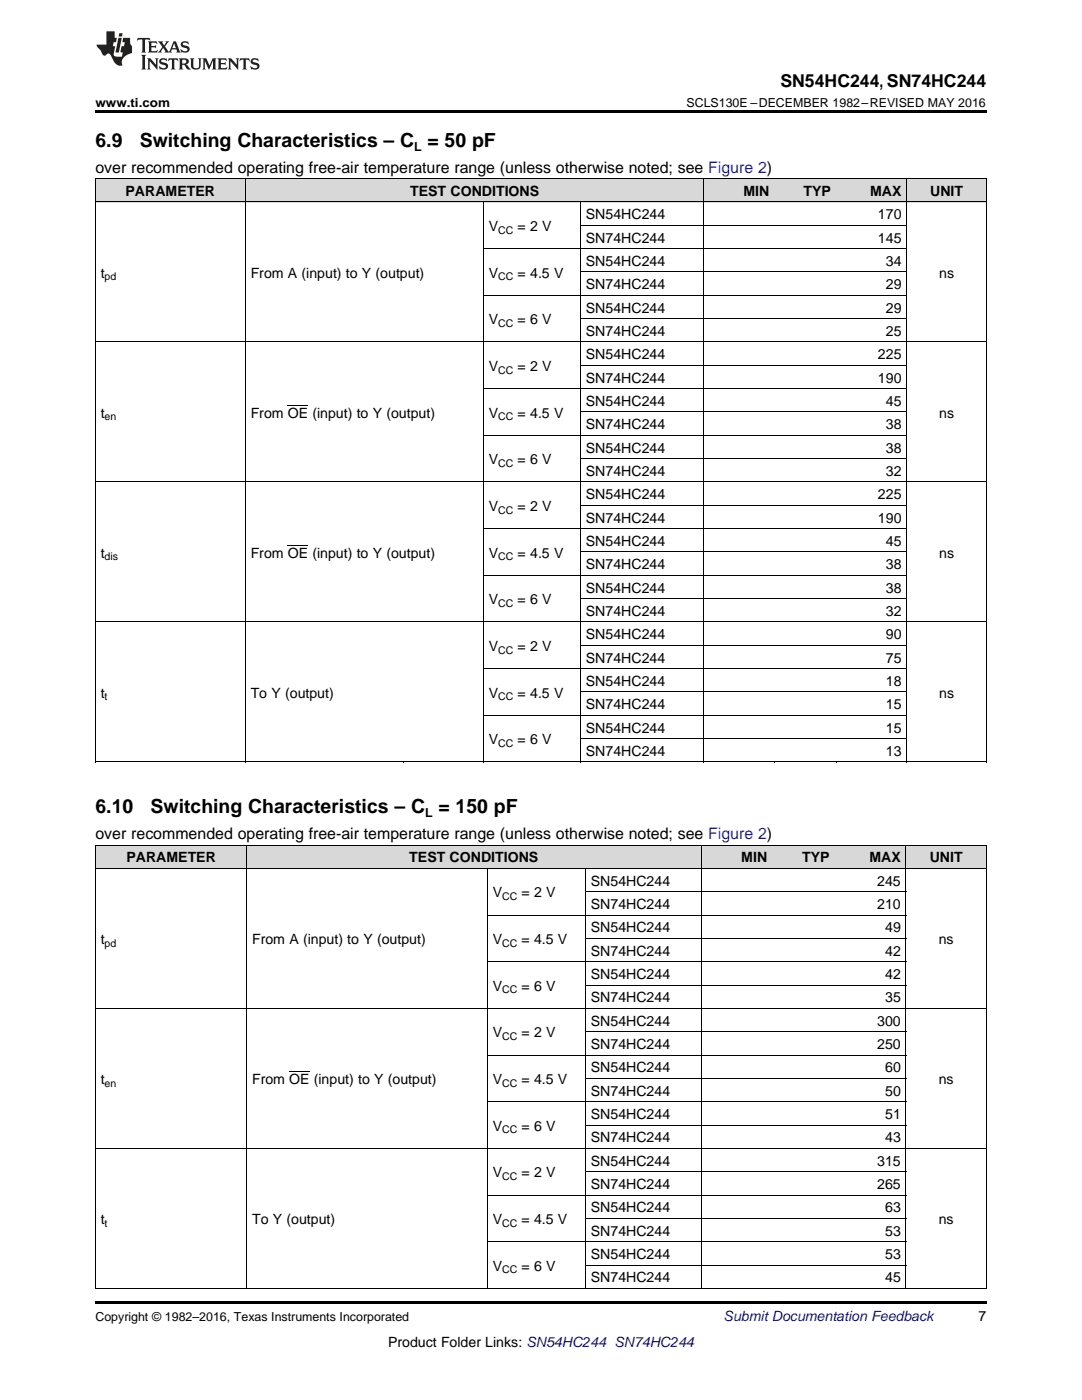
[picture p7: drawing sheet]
<svg xmlns="http://www.w3.org/2000/svg" width="216mm" height="279mm" viewBox="0 0 216 279" stroke-linecap="round" stroke-linejoin="round" font-family="sans-serif">
<defs><g id="words">
<g font-size="3.9">
<text x="19" y="29.3">6.9</text>
<text x="27.9" y="29.3">Switching Characteristics – C = 50 pF</text>
<text x="19" y="162.3">6.10</text>
<text x="30.1" y="162.3">Switching Characteristics – C = 150 pF</text>
</g>
<text font-size="3.5" x="155.7" y="17.3">SN54HC244, SN74HC244</text>
<g font-size="3.2">
<text x="19" y="34.4">over recommended operating free-air temperature range (unless otherwise noted; see Figure 2)</text>
<text x="19" y="167.4">over recommended operating free-air temperature range (unless otherwise noted; see Figure 2)</text>
</g>
<g font-size="2.8">
<text x="25" y="39.1">PARAMETER</text>
<text x="81.8" y="39.1">TEST CONDITIONS</text>
<text x="148.3" y="39.1">MIN</text>
<text x="160.3" y="39.1">TYP</text>
<text x="173.6" y="39.1">MAX</text>
<text x="185.6" y="39.1">UNIT</text>
<text x="97.5" y="46.1">V</text>
<text x="103.3" y="46.1">= 2 V</text>
<text x="116.9" y="43.7">SN54HC244</text>
<text x="175.2" y="43.7">170</text>
<text x="116.9" y="48.4">SN74HC244</text>
<text x="116.9" y="53.1">SN54HC244</text>
<text x="175.2" y="48.4">145</text>
<text x="176.8" y="53.1">34</text>
<text x="20.1" y="55.4">t</text>
<text x="50" y="55.4">From A (input) to Y (output)</text>
<text x="97.5" y="55.4">V</text>
<text x="103.3" y="55.4">= 4.5 V</text>
<text x="116.9" y="57.7">SN74HC244</text>
<text x="176.8" y="57.7">29</text>
<text x="187.4" y="55.4">ns</text>
<text x="97.5" y="64.7">V</text>
<text x="103.3" y="64.7">= 6 V</text>
<text x="116.9" y="62.4">SN54HC244</text>
<text x="176.8" y="62.4">29</text>
<text x="116.9" y="67">SN74HC244</text>
<text x="116.9" y="71.7">SN54HC244</text>
<text x="175.2" y="71.7">225</text>
<text x="176.8" y="67">25</text>
<text x="97.5" y="74">V</text>
<text x="103.3" y="74">= 2 V</text>
<text x="116.9" y="76.3">SN74HC244</text>
<text x="175.2" y="76.3">190</text>
<text x="20.1" y="83.3">t</text>
<text x="50" y="83.3">From OE (input) to Y (output)</text>
<text x="97.5" y="83.3">V</text>
<text x="103.3" y="83.3">= 4.5 V</text>
<text x="116.9" y="81">SN54HC244</text>
<text x="176.8" y="81">45</text>
<text x="187.4" y="83.3">ns</text>
<text x="116.9" y="85.7">SN74HC244</text>
<text x="176.8" y="85.7">38</text>
<text x="97.5" y="92.6">V</text>
<text x="103.3" y="92.6">= 6 V</text>
<text x="116.9" y="90.3">SN54HC244</text>
<text x="116.9" y="95">SN74HC244</text>
<text x="176.8" y="90.3">38</text>
<text x="176.8" y="95">32</text>
<text x="97.5" y="102">V</text>
<text x="103.3" y="102">= 2 V</text>
<text x="116.9" y="99.6">SN54HC244</text>
<text x="175.2" y="99.6">225</text>
<text x="116.9" y="104.3">SN74HC244</text>
<text x="175.2" y="104.3">190</text>
<text x="20.1" y="111.3">t</text>
<text x="50" y="111.3">From OE (input) to Y (output)</text>
<text x="97.5" y="111.3">V</text>
<text x="103.3" y="111.3">= 4.5 V</text>
<text x="116.9" y="108.9">SN54HC244</text>
<text x="116.9" y="113.6">SN74HC244</text>
<text x="176.8" y="108.9">45</text>
<text x="176.8" y="113.6">38</text>
<text x="187.4" y="111.3">ns</text>
<text x="116.9" y="118.3">SN54HC244</text>
<text x="176.8" y="118.3">38</text>
<text x="97.5" y="120.6">V</text>
<text x="103.3" y="120.6">= 6 V</text>
<text x="116.9" y="122.9">SN74HC244</text>
<text x="176.8" y="122.9">32</text>
<text x="97.5" y="129.9">V</text>
<text x="103.3" y="129.9">= 2 V</text>
<text x="116.9" y="127.6">SN54HC244</text>
<text x="176.8" y="127.6">90</text>
<text x="116.9" y="132.2">SN74HC244</text>
<text x="116.9" y="136.9">SN54HC244</text>
<text x="176.8" y="132.2">75</text>
<text x="176.8" y="136.9">18</text>
<text x="20.1" y="139.2">t</text>
<text x="50" y="139.2">To Y (output)</text>
<text x="97.5" y="139.2">V</text>
<text x="103.3" y="139.2">= 4.5 V</text>
<text x="116.9" y="141.5">SN74HC244</text>
<text x="176.8" y="141.5">15</text>
<text x="187.4" y="139.2">ns</text>
<text x="97.5" y="148.5">V</text>
<text x="103.3" y="148.5">= 6 V</text>
<text x="116.9" y="146.2">SN54HC244</text>
<text x="176.8" y="146.2">15</text>
<text x="116.9" y="150.8">SN74HC244</text>
<text x="176.8" y="150.8">13</text>
<text x="25.2" y="172.1">PARAMETER</text>
<text x="81.7" y="172.1">TEST CONDITIONS</text>
<text x="147.9" y="172.1">MIN</text>
<text x="160.1" y="172.1">TYP</text>
<text x="173.5" y="172.1">MAX</text>
<text x="185.5" y="172.1">UNIT</text>
<text x="98.3" y="179.1">V</text>
<text x="104.1" y="179.1">= 2 V</text>
<text x="117.9" y="176.7">SN54HC244</text>
<text x="175" y="176.7">245</text>
<text x="117.9" y="181.4">SN74HC244</text>
<text x="175" y="181.4">210</text>
<text x="20.1" y="188.4">t</text>
<text x="50.3" y="188.4">From A (input) to Y (output)</text>
<text x="98.3" y="188.4">V</text>
<text x="104.1" y="188.4">= 4.5 V</text>
<text x="117.9" y="186.1">SN54HC244</text>
<text x="117.9" y="190.7">SN74HC244</text>
<text x="176.6" y="186.1">49</text>
<text x="176.6" y="190.7">42</text>
<text x="187.3" y="188.4">ns</text>
<text x="98.3" y="197.7">V</text>
<text x="104.1" y="197.7">= 6 V</text>
<text x="117.9" y="195.4">SN54HC244</text>
<text x="176.6" y="195.4">42</text>
<text x="117.9" y="200">SN74HC244</text>
<text x="176.6" y="200">35</text>
<text x="98.3" y="207">V</text>
<text x="104.1" y="207">= 2 V</text>
<text x="117.9" y="204.7">SN54HC244</text>
<text x="117.9" y="209.3">SN74HC244</text>
<text x="175" y="204.7">300</text>
<text x="175" y="209.3">250</text>
<text x="117.9" y="214">SN54HC244</text>
<text x="176.6" y="214">60</text>
<text x="20.1" y="216.3">t</text>
<text x="50.3" y="216.3">From OE (input) to Y (output)</text>
<text x="98.3" y="216.3">V</text>
<text x="104.1" y="216.3">= 4.5 V</text>
<text x="117.9" y="218.7">SN74HC244</text>
<text x="176.6" y="218.7">50</text>
<text x="187.3" y="216.3">ns</text>
<text x="98.3" y="225.6">V</text>
<text x="104.1" y="225.6">= 6 V</text>
<text x="117.9" y="223.3">SN54HC244</text>
<text x="117.9" y="228">SN74HC244</text>
<text x="176.6" y="223.3">51</text>
<text x="176.6" y="228">43</text>
<text x="117.9" y="232.6">SN54HC244</text>
<text x="175" y="232.6">315</text>
<text x="98.3" y="234.9">V</text>
<text x="104.1" y="234.9">= 2 V</text>
<text x="117.9" y="237.3">SN74HC244</text>
<text x="175" y="237.3">265</text>
<text x="20.1" y="244.3">t</text>
<text x="50.3" y="244.3">To Y (output)</text>
<text x="98.3" y="244.3">V</text>
<text x="104.1" y="244.3">= 4.5 V</text>
<text x="117.9" y="241.9">SN54HC244</text>
<text x="176.6" y="241.9">63</text>
<text x="187.3" y="244.3">ns</text>
<text x="117.9" y="246.6">SN74HC244</text>
<text x="117.9" y="251.2">SN54HC244</text>
<text x="176.6" y="246.6">53</text>
<text x="176.6" y="251.2">53</text>
<text x="98.3" y="253.6">V</text>
<text x="104.1" y="253.6">= 6 V</text>
<text x="117.9" y="255.9">SN74HC244</text>
<text x="176.6" y="255.9">45</text>
<text x="195.3" y="263.6">7</text>
<text x="77.4" y="268.9">Product Folder Links: SN54HC244 SN74HC244</text>
</g>
<text font-size="2.8" fill="#0000c8" x="144.4" y="263.6">Submit Documentation Feedback</text>
<g font-size="2.5">
<text x="19" y="21.4">www.ti.com</text>
<text x="137" y="21.4">SCLS130E –DECEMBER 1982–REVISED MAY 2016</text>
<text x="82.7" y="30.1">L</text>
<text x="84.8" y="163.1">L</text>
<text x="19" y="263.6">Copyright © 1982–2016, Texas Instruments Incorporated</text>
</g>
<g font-size="2.1">
<text x="99.4" y="46.6">CC</text>
<text x="20.9" y="56">pd</text>
<text x="99.4" y="56">CC</text>
<text x="99.4" y="65.3">CC</text>
<text x="99.4" y="74.6">CC</text>
<text x="20.9" y="83.9">en</text>
<text x="99.4" y="83.9">CC</text>
<text x="99.4" y="93.2">CC</text>
<text x="99.4" y="102.5">CC</text>
<text x="20.9" y="111.8">dis</text>
<text x="99.4" y="111.8">CC</text>
<text x="99.4" y="121.1">CC</text>
<text x="99.4" y="130.5">CC</text>
<text x="20.9" y="139.8">t</text>
<text x="99.4" y="139.8">CC</text>
<text x="99.4" y="149.1">CC</text>
<text x="100.2" y="179.6">CC</text>
<text x="20.9" y="188.9">pd</text>
<text x="100.2" y="188.9">CC</text>
<text x="100.2" y="198.3">CC</text>
<text x="100.2" y="207.6">CC</text>
<text x="20.9" y="216.9">en</text>
<text x="100.2" y="216.9">CC</text>
<text x="100.2" y="226.2">CC</text>
<text x="100.2" y="235.5">CC</text>
<text x="20.9" y="244.8">t</text>
<text x="100.2" y="244.8">CC</text>
<text x="100.2" y="254.1">CC</text>
</g>
</g></defs>
<g fill="#d8d8d8">
<path d="M19 168.7h10.7v4.7h-10.7z"/>
<path d="M29.7 168.7h19.5v4.7h-19.5z"/>
<path d="M49.2 168.7h32.1v4.7h-32.1z"/>
<path d="M81.3 168.7h16v4.7h-16z"/>
<path d="M97.3 168.7h19.5v4.7h-19.5z"/>
<path d="M116.8 168.7h23.1v4.7h-23.1z"/>
<path d="M139.9 168.7h14.3v4.7h-14.3z"/>
<path d="M154.2 168.7h12.4v4.7h-12.4z"/>
<path d="M166.6 168.7h14.2v4.7h-14.2z"/>
<path d="M180.8 168.7h16v4.7h-16z"/>
<path d="M19 35.7h10.6v4.7h-10.6z"/>
<path d="M29.6 35.7h19.4v4.7h-19.4z"/>
<path d="M49 35.7h31.6v4.7h-31.6z"/>
<path d="M80.6 35.7h15.9v4.7h-15.9z"/>
<path d="M96.5 35.7h19.4v4.7h-19.4z"/>
<path d="M115.9 35.7h24.6v4.7h-24.6z"/>
<path d="M140.5 35.7h14.1v4.7h-14.1z"/>
<path d="M154.6 35.7h12.3v4.7h-12.3z"/>
<path d="M166.9 35.7h14.1v4.7h-14.1z"/>
<path d="M181 35.7h15.8v4.7h-15.8z"/>
</g>
<path d="M19 22h177.8v.5h-177.8zM19 152.1h.2zM48.9 152.1h.1zM80.5 152.1h.1zM96.4 152.1h.1zM115.7 152.1h.2zM140.4 152.1h.1zM154.5 152.1h.1zM166.8 152.1h.1zM180.9 152.1h.1zM196.7 152.1h.1zM19 259.7h177.8v.5h-177.8z" fill="#000"/>
<g fill="none" stroke="#000" stroke-width=".2">
<path d="M19 35.6h177.8M19.1 35.7v116.4M48.9 35.7v116.4M140.5 35.7v116.4M180.9 35.7v116.4M196.8 35.7v116.4M19 40.3h177.8M96.4 40.3v111.8M96.5 58.9h84.5M96.5 49.6h84.5M115.8 40.3v111.8M115.9 54.3h65.1"/>
<path d="M115.9 45h65.1M19 68.2h177.8M96.5 77.6h84.5M115.9 72.9h65.1M115.9 63.6h65.1M19 96.2h177.8M96.5 86.9h84.5M115.9 91.5h65.1M115.9 82.2h65.1M96.5 114.8h84.5M96.5 105.5h84.5M115.9 119.5h65.1"/>
<path d="M115.9 110.2h65.1M115.9 100.8h65.1M19 124.1h177.8M96.5 133.4h84.5M115.9 138.1h65.1M115.9 128.8h65.1M19 152.1h177.8M96.5 142.8h84.5M115.9 147.4h65.1M19 173.3h177.8M19 168.6h177.8M19.1 168.7v88.5"/>
<path d="M49.2 168.7v88.5M97.2 173.4v83.8M116.8 173.4v83.8M116.8 178h64M139.9 168.7v88.5M180.8 168.7v88.5M196.8 168.7v88.5M97.3 191.9h83.5M97.3 182.6h83.5M116.8 196.6h64M116.8 187.3h64M19 201.2h177.8"/>
<path d="M97.3 219.9h83.5M97.3 210.6h83.5M116.8 215.2h64M116.8 205.9h64M19 229.2h177.8M97.3 238.5h83.5M116.8 233.8h64M116.8 224.5h64M19 257.1h177.8M97.3 247.8h83.5M116.8 252.5h64M116.8 243.2h64"/>
</g>
<g fill="#231f20">
<path d="M27.5 7.6l-.1 .5 .4-.2h.6v.1v2.1l-.2 .4h1l-.3-.4v-2.1l.1-.1h.5l.5 .2-.2-.5zM29.5 8.3l.2 .3v1.5l-.2 .4h1.8l.2-.6a1.04 1.04 0 0 1-1.3 .2v-.7h.6l.3 .2v-.6l-.3 .2h-.6v-.6l.8-.1 .4 .3-.2-.5zM31.5 8.3l.9 1.1-.9 1.1h.8l-.2-.2 .5-.7 .4 .7-.2 .2h1.5l-.1-.2 .1-.4h.9l.1 .4-.2 .2h1l-.3-.3-.7-1.9h-.5l-.9 2-.8-1 .9-1h-.8l.1 .3-.3 .5-.4-.6 .2-.2zM34.7 8.6l.4 1h-.7zM36.3 8.4a.63 .63 0 0 0-.2 .7 .63 .63 0 0 0 .6 .4l.6 .2 .1 .2a.75 .75 0 0 1-.7 .4 .75 .75 0 0 1-.6-.5l.1 .7 .1-.1a1.11 1.11 0 0 0 1.5-.6 1.13 1.13 0 0 0-1.2-.8l-.1-.4a1.04 1.04 0 0 1 1.2 .2l-.2-.5-.1 .1-.5-.2zM28.2 10.9l.2 .4v2.2l-.2 .4h1l-.3-.4v-2.2l.3-.4zM29.3 11.6l.3 .4v1.5l-.3 .4h.8l-.2-.4v-1.3l1.5 1.7v-1.9l.2-.4h-.7l.2 .4v.9l-1.1-1.3zM32 11.8a.62 .62 0 0 0-.2 .7 .62 .62 0 0 0 .6 .4l.6 .1 .1 .3a.76 .76 0 0 1-.7 .3 .76 .76 0 0 1-.6-.4l.1 .7 .1-.1a1.11 1.11 0 0 0 1.5-.6 1.13 1.13 0 0 0-1.2-.8l-.1-.4a1.04 1.04 0 0 1 1.2 .2l-.2-.6-.1 .1-.5-.1zM33.7 11.6l-.2 .6a.61 .61 0 0 1 .8-.3v1.6l-.2 .4h.9l-.2-.4v-1.6a.63 .63 0 0 1 .8 .3l-.2-.6zM35.6 11.6l.3 .4v1.5l-.3 .4h1l-.2-.2v-.8l.5 .2a.76 .76 0 0 0 1.2 .7l-1-1a.58 .58 0 0 0 .6-.5 .58 .58 0 0 0-.5-.6zM36.4 11.9h.1a.45 .45 0 0 1 .5 .1 .45 .45 0 0 1 .1 .5l-.7 .2zM37.9 11.6l.2 .2a2.17 2.17 0 0 0 .3 1.9 .99 .99 0 0 0 1.6-.6v-1.1l.2-.4h-.7l.2 .2a1.92 1.92 0 0 1-.2 1.8 .6 .6 0 0 1-.9-.5v-1.1l.2-.4zM40.4 11.6l.2 .4v1.5l-.2 .4h.7l-.2-.4v-1.4l.8 1.8 .8-1.8v1.4l-.2 .4h.9l-.2-.4v-1.5l.2-.4h-.8l-.6 1.5-.6-1.5zM43.4 11.6l.2 .4v1.5l-.2 .4h1.8l.2-.6a1.04 1.04 0 0 1-1.3 .1v-.6h.5l.4 .2v-.6l-.4 .2h-.5v-.7h.8l.3 .3-.1-.6zM45.5 11.6l.2 .4v1.5l-.2 .4h.7l-.2-.4v-1.3l1.5 1.7v-1.9l.2-.4h-.7l.2 .4v.9l-1.1-1.3zM47.9 11.6l-.1 .6a.61 .61 0 0 1 .8-.3v1.6l-.3 .4h1l-.3-.4 .1-1.6a.63 .63 0 0 1 .7 .3l-.1-.6zM50.2 11.8a.62 .62 0 0 0-.2 .7 .62 .62 0 0 0 .6 .4l.6 .1 .2 .3a.76 .76 0 0 1-.8 .3 .76 .76 0 0 1-.6-.4l.1 .7 .2-.1a1.11 1.11 0 0 0 1.5-.6 1.13 1.13 0 0 0-1.3-.8l-.1-.4a1.04 1.04 0 0 1 1.2 .2l-.1-.6-.2 .1-.5-.1z"/>
<path d="M21.2 6.3v2.6h-1.9l.1 .4 .7 .9a.91 .91 0 0 0 1 .8 .56 .56 0 0 1 .5-.3 .56 .56 0 0 1 .5 .3l.4 .8a1.53 1.53 0 0 0 1.9 1.2 1.54 1.54 0 0 1 1-2.1l.9-.3v-1.4a1.52 1.52 0 0 1-.3-1.6h-1.4l-.2 .8h.5l-.2 .8h-.4l-.2 1v.2l.4 .1-.2 .8a1.93 1.93 0 0 1-1.6-.3l.3-1.8h-.5l.2-.8h.4l.2-.8h-.4v-1.3zM23.6 7.6l-.6 2.9h.7l.6-2.9zM23.8 6.6l-.1 .7h.6l.2-.7z"/>
</g>
<path d="M57.4 80.8h4.1M57.4 108.8h4.1M57.7 213.8h4.1" fill="none" stroke="#000" stroke-width=".2"/>
<use href="#words"/>
</svg>
